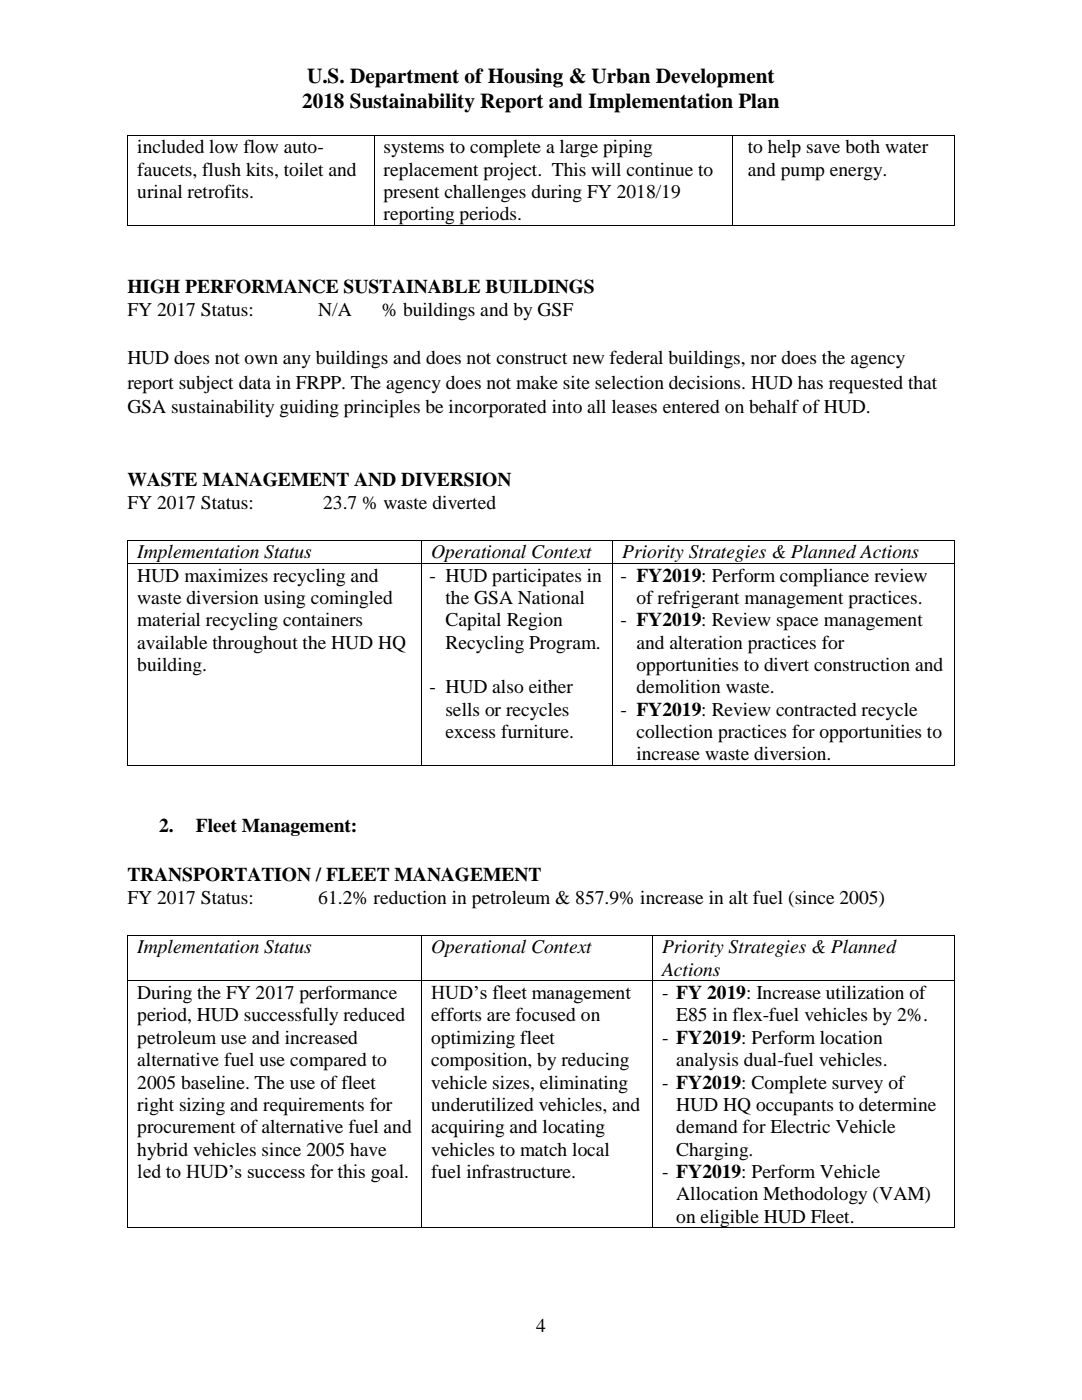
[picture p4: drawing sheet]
<svg xmlns="http://www.w3.org/2000/svg" width="216mm" height="279mm" viewBox="0 0 216 279" stroke-linecap="round" stroke-linejoin="round" font-family="sans-serif">
<defs><g id="words">
<g font-size="4.2">
<text x="61.3" y="16.6">U.S. Department of Housing &amp; Urban Development</text>
<text x="60.3" y="21.5">2018 Sustainability Report and Implementation Plan</text>
</g>
<g font-size="3.9">
<text x="27.4" y="30.6">included low flow auto-</text>
<text x="27.4" y="35.1">faucets, flush kits, toilet and</text>
<text x="76.5" y="30.6">systems to complete a large piping</text>
<text x="76.5" y="35.1">replacement project. This will continue to</text>
<text x="149.2" y="30.6">to help save both water</text>
<text x="149.2" y="35.1">and pump energy.</text>
<text x="27.4" y="39.5">urinal retrofits.</text>
<text x="76.5" y="39.5">present challenges during FY 2018/19</text>
<text x="76.5" y="44">reporting periods.</text>
<text x="25.4" y="58.4">HIGH PERFORMANCE SUSTAINABLE BUILDINGS</text>
<text x="25.4" y="63.1">FY 2017 Status:</text>
<text x="63.5" y="63.1">N/A</text>
<text x="76.2" y="63.1">% buildings and by GSF</text>
<text x="25.4" y="72.7">HUD does not own any buildings and does not construct new federal buildings, nor does the agency</text>
<text x="25.4" y="77.6">report subject data in FRPP. The agency does not make site selection decisions. HUD has requested that</text>
<text x="25.4" y="82.4">GSA sustainability guiding principles be incorporated into all leases entered on behalf of HUD.</text>
<text x="25.4" y="96.9">WASTE MANAGEMENT AND DIVERSION</text>
<text x="25.4" y="101.7">FY 2017 Status:</text>
<text x="64.5" y="101.7">23.7 % waste diverted</text>
<text x="27.4" y="111.4">Implementation Status</text>
<text x="86" y="111.4">Operational Context</text>
<text x="124.1" y="111.4">Priority Strategies &amp; Planned Actions</text>
<text x="27.4" y="116.1">HUD maximizes recycling and</text>
<text x="85.7" y="116.1">- HUD participates in</text>
<text x="123.8" y="116.1">- FY2019: Perform compliance review</text>
<text x="27.4" y="120.5">waste diversion using comingled</text>
<text x="27.4" y="125">material recycling containers</text>
<text x="88.9" y="120.5">the GSA National</text>
<text x="88.9" y="125">Capital Region</text>
<text x="123.8" y="125">- FY2019: Review space management</text>
<text x="127" y="120.5">of refrigerant management practices.</text>
<text x="27.4" y="129.4">available throughout the HUD HQ</text>
<text x="88.9" y="129.4">Recycling Program.</text>
<text x="127" y="129.4">and alteration practices for</text>
<text x="27.4" y="133.9">building.</text>
<text x="127" y="133.9">opportunities to divert construction and</text>
<text x="85.7" y="138.4">- HUD also either</text>
<text x="88.9" y="142.8">sells or recycles</text>
<text x="123.8" y="142.8">- FY2019: Review contracted recycle</text>
<text x="127" y="138.4">demolition waste.</text>
<text x="88.9" y="147.3">excess furniture.</text>
<text x="127" y="147.3">collection practices for opportunities to</text>
<text x="127" y="151.7">increase waste diversion.</text>
<text x="31.8" y="166.1">2.</text>
<text x="39.1" y="166.1">Fleet Management:</text>
<text x="25.4" y="175.8">TRANSPORTATION / FLEET MANAGEMENT</text>
<text x="25.4" y="180.5">FY 2017 Status:</text>
<text x="63.5" y="180.5">61.2% reduction in petroleum &amp; 857.9% increase in alt fuel (since 2005)</text>
<text x="27.4" y="190.3">Implementation Status</text>
<text x="86" y="190.3">Operational Context</text>
<text x="132.1" y="190.3">Priority Strategies &amp; Planned</text>
<text x="132.1" y="194.8">Actions</text>
<text x="27.4" y="199.4">During the FY 2017 performance</text>
<text x="27.4" y="203.9">period, HUD successfully reduced</text>
<text x="86" y="199.4">HUD’s fleet management</text>
<text x="86" y="203.9">efforts are focused on</text>
<text x="132.1" y="199.4">- FY 2019: Increase utilization of</text>
<text x="134.9" y="203.9">E85 in flex-fuel vehicles by 2%.</text>
<text x="27.4" y="208.3">petroleum use and increased</text>
<text x="86" y="208.3">optimizing fleet</text>
<text x="132.1" y="208.3">- FY2019: Perform location</text>
<text x="27.4" y="212.8">alternative fuel use compared to</text>
<text x="86" y="212.8">composition, by reducing</text>
<text x="134.9" y="212.8">analysis dual-fuel vehicles.</text>
<text x="27.4" y="217.2">2005 baseline. The use of fleet</text>
<text x="27.4" y="221.7">right sizing and requirements for</text>
<text x="86" y="217.2">vehicle sizes, eliminating</text>
<text x="86" y="221.7">underutilized vehicles, and</text>
<text x="132.1" y="217.2">- FY2019: Complete survey of</text>
<text x="134.9" y="221.7">HUD HQ occupants to determine</text>
<text x="27.4" y="226.2">procurement of alternative fuel and</text>
<text x="86" y="226.2">acquiring and locating</text>
<text x="134.9" y="226.2">demand for Electric Vehicle</text>
<text x="27.4" y="230.6">hybrid vehicles since 2005 have</text>
<text x="86" y="230.6">vehicles to match local</text>
<text x="134.9" y="230.6">Charging.</text>
<text x="27.4" y="235.1">led to HUD’s success for this goal.</text>
<text x="86" y="235.1">fuel infrastructure.</text>
<text x="132.1" y="235.1">- FY2019: Perform Vehicle</text>
<text x="134.9" y="239.6">Allocation Methodology (VAM)</text>
<text x="134.9" y="244">on eligible HUD Fleet.</text>
<text x="107" y="265.9">4</text>
</g>
</g></defs>
<g fill="#000">
<path d="M25.4 26.9h.2v.2h-.2z" fill-rule="evenodd"/>
<path d="M25.4 26.9h.2v.2h-.2z" fill-rule="evenodd"/>
<path d="M74.6 26.9h.1v.2h-.1z" fill-rule="evenodd"/>
<path d="M146 26.9h.2v.2h-.2z" fill-rule="evenodd"/>
<path d="M190.4 26.9h.1v.2h-.1z" fill-rule="evenodd"/>
<path d="M190.4 26.9h.1v.2h-.1z" fill-rule="evenodd"/>
<path d="M25.4 44.9h.2v.2h-.2z" fill-rule="evenodd"/>
<path d="M25.4 44.9h.2v.2h-.2z" fill-rule="evenodd"/>
<path d="M74.6 44.9h.1v.2h-.1z" fill-rule="evenodd"/>
<path d="M146 44.9h.2v.2h-.2z" fill-rule="evenodd"/>
<path d="M190.4 44.9h.1v.2h-.1z" fill-rule="evenodd"/>
<path d="M190.4 44.9h.1v.2h-.1z" fill-rule="evenodd"/>
<path d="M25.4 107.7h.2v.2h-.2z" fill-rule="evenodd"/>
<path d="M25.4 107.7h.2v.2h-.2z" fill-rule="evenodd"/>
<path d="M25.4 112.4h.2v.1h-.2z" fill-rule="evenodd"/>
<path d="M84.1 107.7h.2v.2h-.2z" fill-rule="evenodd"/>
<path d="M84.1 112.4h.2v.1h-.2z" fill-rule="evenodd"/>
<path d="M122.2 107.7h.2v.2h-.2z" fill-rule="evenodd"/>
<path d="M122.2 112.4h.2v.1h-.2z" fill-rule="evenodd"/>
<path d="M190.4 107.7h.1v.2h-.1z" fill-rule="evenodd"/>
<path d="M190.4 107.7h.1v.2h-.1z" fill-rule="evenodd"/>
<path d="M190.4 112.4h.1v.1h-.1z" fill-rule="evenodd"/>
<path d="M25.4 152.7h.2v.2h-.2z" fill-rule="evenodd"/>
<path d="M25.4 152.7h.2v.2h-.2z" fill-rule="evenodd"/>
<path d="M84.1 152.7h.2v.2h-.2z" fill-rule="evenodd"/>
<path d="M122.2 152.7h.2v.2h-.2z" fill-rule="evenodd"/>
<path d="M190.4 152.7h.1v.2h-.1z" fill-rule="evenodd"/>
<path d="M190.4 152.7h.1v.2h-.1z" fill-rule="evenodd"/>
<path d="M25.4 186.6h.2v.2h-.2z" fill-rule="evenodd"/>
<path d="M25.4 186.6h.2v.2h-.2z" fill-rule="evenodd"/>
<path d="M25.4 195.7h.2v.2h-.2z" fill-rule="evenodd"/>
<path d="M84.1 186.6h.2v.2h-.2z" fill-rule="evenodd"/>
<path d="M84.1 195.7h.2v.2h-.2z" fill-rule="evenodd"/>
<path d="M130.1 186.6h.2v.2h-.2z" fill-rule="evenodd"/>
<path d="M130.1 195.7h.2v.2h-.2z" fill-rule="evenodd"/>
<path d="M190.4 186.6h.1v.2h-.1z" fill-rule="evenodd"/>
<path d="M190.4 186.6h.1v.2h-.1z" fill-rule="evenodd"/>
<path d="M190.4 195.7h.1v.2h-.1z" fill-rule="evenodd"/>
<path d="M25.4 245h.2v.1h-.2z" fill-rule="evenodd"/>
<path d="M25.4 245h.2v.1h-.2z" fill-rule="evenodd"/>
<path d="M84.1 245h.2v.1h-.2z" fill-rule="evenodd"/>
<path d="M130.1 245h.2v.1h-.2z" fill-rule="evenodd"/>
<path d="M190.4 245h.1v.1h-.1z" fill-rule="evenodd"/>
<path d="M190.4 245h.1v.1h-.1z" fill-rule="evenodd"/>
</g>
<g fill="none" stroke="#000" stroke-width=".2">
<path d="M25.5 27v17.9M25.6 27h49M74.7 27v17.9M74.7 27h71.3M146.1 27v17.9M146.2 27h44.2M190.5 27v17.9M25.6 45h49M74.7 45h71.3M146.2 45h44.2M25.5 107.9v4.5M25.5 112.5v40.2"/>
<path d="M25.6 107.8h58.5M25.6 112.5h58.5M84.2 107.9v4.5M84.2 112.5v40.2M84.3 107.8h37.9M84.3 112.5h37.9M122.3 107.9v4.5M122.3 112.5v40.2M122.4 107.8h68M122.4 112.5h68M190.5 107.9v4.5M190.5 112.5v40.2"/>
<path d="M25.6 152.8h58.5M84.3 152.8h37.9M122.4 152.8h68M25.5 186.8v8.9M25.5 195.9v49.1M25.6 186.7h58.5M25.6 195.8h58.5M84.2 186.8v8.9M84.2 195.9v49.1M84.3 186.7h45.8M84.3 195.8h45.8M130.2 186.8v8.9"/>
<path d="M130.2 195.9v49.1M130.3 186.7h60.1M130.3 195.8h60.1M190.5 186.8v8.9M190.5 195.9v49.1M25.6 245.1h58.5M84.3 245.1h45.8M130.3 245.1h60.1"/>
</g>
<use href="#words"/>
</svg>
